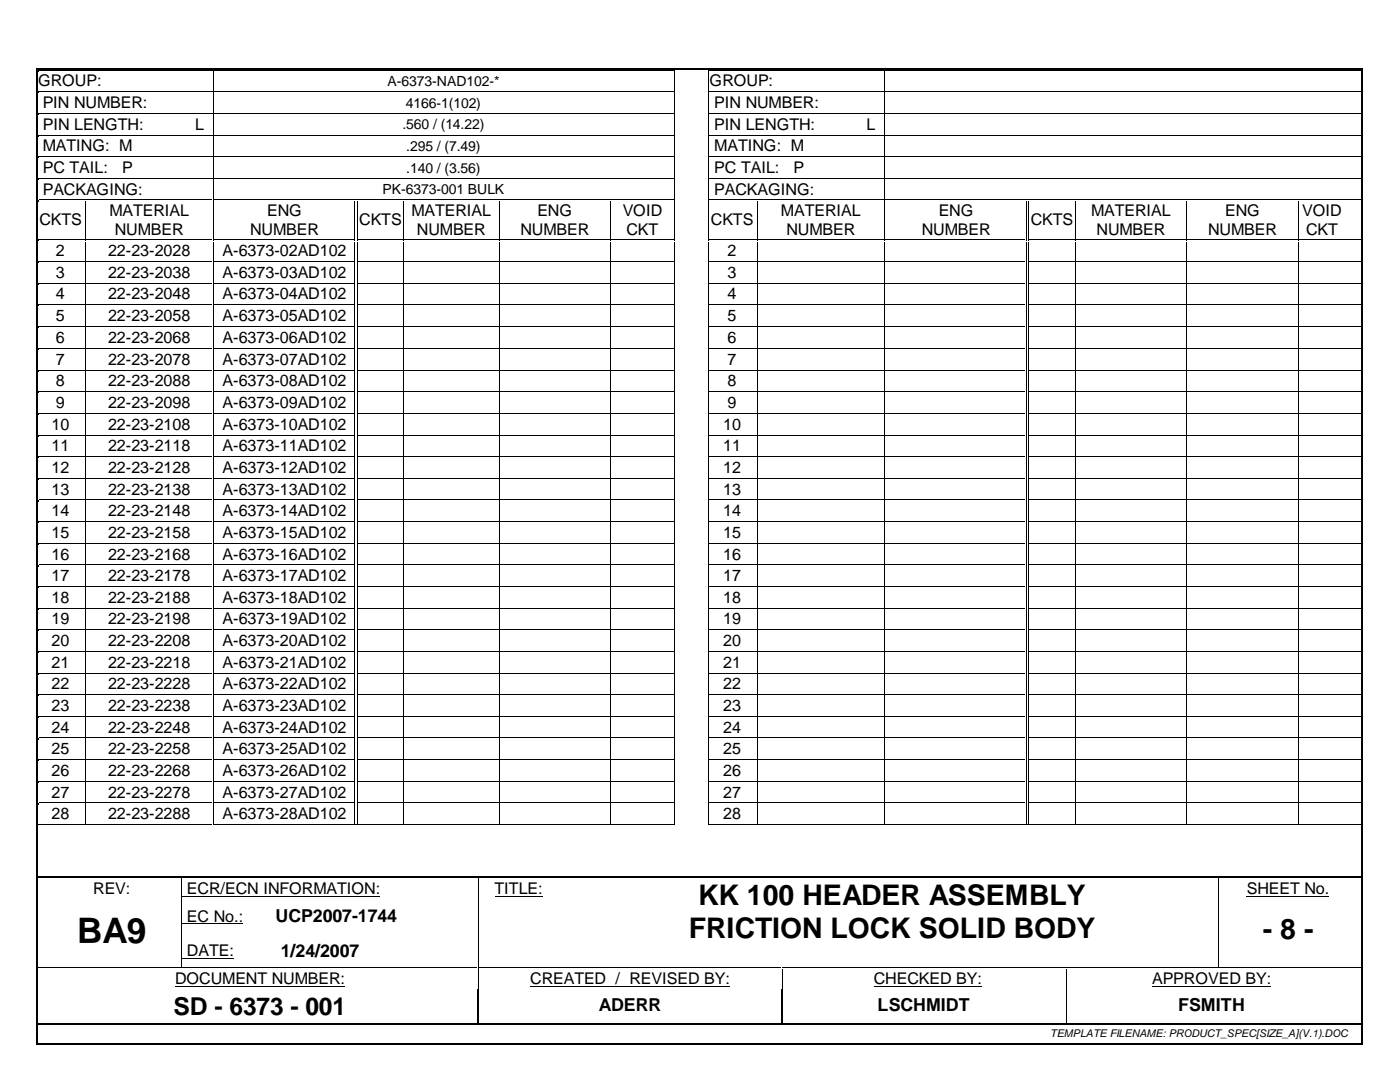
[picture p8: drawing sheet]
<svg xmlns="http://www.w3.org/2000/svg" width="279mm" height="216mm" viewBox="0 0 279 216" stroke-linecap="round" stroke-linejoin="round" font-family="sans-serif">
<defs><g id="words">
<text font-size="7" x="15.4" y="188.2">BA9</text>
<g font-size="5.7">
<text x="139.3" y="180.6">KK 100 HEADER ASSEMBLY</text>
<text x="137.5" y="187.1">FRICTION LOCK SOLID BODY</text>
<text x="252" y="187.3">- 8 -</text>
</g>
<text font-size="4.9" x="34.6" y="202.6">SD - 6373 - 001</text>
<g font-size="3.6">
<text x="55" y="184">UCP2007-1744</text>
<text x="56" y="190.9">1/24/2007</text>
<text x="119.5" y="201.8">ADERR</text>
<text x="175.2" y="201.8">LSCHMIDT</text>
<text x="235.1" y="201.8">FSMITH</text>
</g>
<g font-size="3.2">
<text x="7.6" y="17.3">GROUP:</text>
<text x="141.6" y="17.3">GROUP:</text>
<text x="8.5" y="21.6">PIN NUMBER:</text>
<text x="142.6" y="21.6">PIN NUMBER:</text>
<text x="8.5" y="25.9">PIN LENGTH:</text>
<text x="38.9" y="25.9">L</text>
<text x="142.6" y="25.9">PIN LENGTH:</text>
<text x="173" y="25.9">L</text>
<text x="8.5" y="30.2">MATING: M</text>
<text x="8.5" y="34.5">PC TAIL:</text>
<text x="24.4" y="34.5">P</text>
<text x="142.6" y="30.2">MATING: M</text>
<text x="142.6" y="34.5">PC TAIL:</text>
<text x="158.4" y="34.5">P</text>
<text x="8.5" y="38.8">PACKAGING:</text>
<text x="142.6" y="38.8">PACKAGING:</text>
<text x="7.9" y="44.9">CKTS</text>
<text x="21.8" y="43.2">MATERIAL</text>
<text x="22.9" y="46.8">NUMBER</text>
<text x="49.9" y="46.8">NUMBER</text>
<text x="53.3" y="43.2">ENG</text>
<text x="71.7" y="44.9">CKTS</text>
<text x="82.1" y="43.2">MATERIAL</text>
<text x="83.2" y="46.8">NUMBER</text>
<text x="103.9" y="46.8">NUMBER</text>
<text x="107.3" y="43.2">ENG</text>
<text x="124.3" y="43.2">VOID</text>
<text x="125" y="46.8">CKT</text>
<text x="141.9" y="44.9">CKTS</text>
<text x="155.9" y="43.2">MATERIAL</text>
<text x="157" y="46.8">NUMBER</text>
<text x="184" y="46.8">NUMBER</text>
<text x="187.3" y="43.2">ENG</text>
<text x="205.7" y="44.9">CKTS</text>
<text x="217.7" y="43.2">MATERIAL</text>
<text x="218.8" y="46.8">NUMBER</text>
<text x="241.1" y="46.8">NUMBER</text>
<text x="244.5" y="43.2">ENG</text>
<text x="259.9" y="43.2">VOID</text>
<text x="260.7" y="46.8">CKT</text>
<text x="11.2" y="51.1">2</text>
<text x="21.6" y="51.1">22-23-2028</text>
<text x="44.4" y="51.1">A-6373-02AD102</text>
<text x="145.2" y="51.1">2</text>
<text x="11.2" y="55.4">3</text>
<text x="11.2" y="59.8">4</text>
<text x="21.6" y="55.4">22-23-2038</text>
<text x="21.6" y="59.8">22-23-2048</text>
<text x="44.4" y="55.4">A-6373-03AD102</text>
<text x="44.4" y="59.8">A-6373-04AD102</text>
<text x="145.2" y="55.4">3</text>
<text x="145.2" y="59.8">4</text>
<text x="11.2" y="64.1">5</text>
<text x="21.6" y="64.1">22-23-2058</text>
<text x="44.4" y="64.1">A-6373-05AD102</text>
<text x="145.2" y="64.1">5</text>
<text x="11.2" y="68.5">6</text>
<text x="21.6" y="68.5">22-23-2068</text>
<text x="44.4" y="68.5">A-6373-06AD102</text>
<text x="145.2" y="68.5">6</text>
<text x="11.2" y="72.8">7</text>
<text x="11.2" y="77.1">8</text>
<text x="21.6" y="72.8">22-23-2078</text>
<text x="21.6" y="77.1">22-23-2088</text>
<text x="44.4" y="72.8">A-6373-07AD102</text>
<text x="44.4" y="77.1">A-6373-08AD102</text>
<text x="145.2" y="72.8">7</text>
<text x="145.2" y="77.1">8</text>
<text x="11.2" y="81.4">9</text>
<text x="21.6" y="81.4">22-23-2098</text>
<text x="44.4" y="81.4">A-6373-09AD102</text>
<text x="145.2" y="81.4">9</text>
<text x="10.3" y="85.7">10</text>
<text x="21.6" y="85.7">22-23-2108</text>
<text x="44.4" y="85.7">A-6373-10AD102</text>
<text x="144.3" y="85.7">10</text>
<text x="10.3" y="90.1">11</text>
<text x="10.3" y="94.4">12</text>
<text x="21.6" y="90.1">22-23-2118</text>
<text x="21.6" y="94.4">22-23-2128</text>
<text x="44.4" y="90.1">A-6373-11AD102</text>
<text x="44.4" y="94.4">A-6373-12AD102</text>
<text x="144.3" y="90.1">11</text>
<text x="144.3" y="94.4">12</text>
<text x="10.3" y="98.7">13</text>
<text x="21.6" y="98.7">22-23-2138</text>
<text x="44.4" y="98.7">A-6373-13AD102</text>
<text x="144.3" y="98.7">13</text>
<text x="10.3" y="103">14</text>
<text x="10.3" y="107.3">15</text>
<text x="21.6" y="103">22-23-2148</text>
<text x="21.6" y="107.3">22-23-2158</text>
<text x="44.4" y="103">A-6373-14AD102</text>
<text x="44.4" y="107.3">A-6373-15AD102</text>
<text x="144.3" y="103">14</text>
<text x="144.3" y="107.3">15</text>
<text x="10.3" y="111.7">16</text>
<text x="21.6" y="111.7">22-23-2168</text>
<text x="44.4" y="111.7">A-6373-16AD102</text>
<text x="144.3" y="111.7">16</text>
<text x="10.3" y="116">17</text>
<text x="21.6" y="116">22-23-2178</text>
<text x="44.4" y="116">A-6373-17AD102</text>
<text x="144.3" y="116">17</text>
<text x="10.3" y="120.3">18</text>
<text x="10.3" y="124.6">19</text>
<text x="21.6" y="120.3">22-23-2188</text>
<text x="21.6" y="124.6">22-23-2198</text>
<text x="44.4" y="120.3">A-6373-18AD102</text>
<text x="44.4" y="124.6">A-6373-19AD102</text>
<text x="144.3" y="120.3">18</text>
<text x="144.3" y="124.6">19</text>
<text x="10.3" y="128.9">20</text>
<text x="21.6" y="128.9">22-23-2208</text>
<text x="44.4" y="128.9">A-6373-20AD102</text>
<text x="144.3" y="128.9">20</text>
<text x="10.3" y="133.2">21</text>
<text x="10.3" y="137.6">22</text>
<text x="21.6" y="133.2">22-23-2218</text>
<text x="21.6" y="137.6">22-23-2228</text>
<text x="44.4" y="133.2">A-6373-21AD102</text>
<text x="44.4" y="137.6">A-6373-22AD102</text>
<text x="144.3" y="133.2">21</text>
<text x="144.3" y="137.6">22</text>
<text x="10.3" y="141.9">23</text>
<text x="21.6" y="141.9">22-23-2238</text>
<text x="44.4" y="141.9">A-6373-23AD102</text>
<text x="144.3" y="141.9">23</text>
<text x="10.3" y="146.2">24</text>
<text x="21.6" y="146.2">22-23-2248</text>
<text x="44.4" y="146.2">A-6373-24AD102</text>
<text x="144.3" y="146.2">24</text>
<text x="10.3" y="150.5">25</text>
<text x="10.3" y="154.8">26</text>
<text x="21.6" y="150.5">22-23-2258</text>
<text x="21.6" y="154.8">22-23-2268</text>
<text x="44.4" y="150.5">A-6373-25AD102</text>
<text x="44.4" y="154.8">A-6373-26AD102</text>
<text x="144.3" y="150.5">25</text>
<text x="144.3" y="154.8">26</text>
<text x="10.3" y="159.2">27</text>
<text x="21.6" y="159.2">22-23-2278</text>
<text x="44.4" y="159.2">A-6373-27AD102</text>
<text x="144.3" y="159.2">27</text>
<text x="10.3" y="163.5">28</text>
<text x="21.6" y="163.5">22-23-2288</text>
<text x="44.4" y="163.5">A-6373-28AD102</text>
<text x="144.3" y="163.5">28</text>
<text x="18.6" y="178.4">REV:</text>
<text x="37.3" y="178.4">ECR/ECN INFORMATION:</text>
<text x="98.7" y="178.4">TITLE:</text>
<text x="248.8" y="178.4">SHEET No.</text>
<text x="37.3" y="183.9">EC No.:</text>
<text x="37.3" y="190.8">DATE:</text>
<text x="34.9" y="196.4">DOCUMENT NUMBER:</text>
<text x="105.8" y="196.4">CREATED / REVISED BY:</text>
<text x="174.4" y="196.4">CHECKED BY:</text>
<text x="229.9" y="196.4">APPROVED BY:</text>
</g>
<g font-size="2.8">
<text x="77.4" y="17.2">A-6373-NAD102-*</text>
<text x="81" y="21.5">4166-1(102)</text>
<text x="80.3" y="25.8">.560 / (14.22)</text>
<text x="81.1" y="30.1">.295 / (7.49)</text>
<text x="81.1" y="34.4">.140 / (3.56)</text>
<text x="76.3" y="38.8">PK-6373-001 BULK</text>
</g>
<text font-size="2.1" x="209.6" y="206.9">TEMPLATE FILENAME: PRODUCT_SPEC[SIZE_A](V.1).DOC</text>
</g></defs>
<g fill="none" stroke="#000" stroke-width=".2">
<path d="M7.8 14h34.6M7.8 18.3h34.6M42.5 13.9v4.3M42.5 18.7v3.8M42.7 14h91.7M42.7 18.3h91.7M134.6 13.9v4.3M134.6 18.7v3.8M141.3 13.9v4.3M141.3 18.7v3.8M141.5 14h34.9M141.5 18.3h34.9"/>
<path d="M176.6 13.9v4.3M176.6 18.7v3.8M176.7 14h91.9M176.7 18.3h95M268.9 14h3.1M7.8 22.6h34.6M7.8 26.9h34.6M7.8 31.3h34.6M7.8 35.6h34.6M7.8 39.9h9.2M17.3 39.9h25.1M42.5 23v3.8"/>
<path d="M42.5 27.3v3.8M42.5 31.6v3.9M42.5 36v3.8M42.7 22.6h91.7M42.7 26.9h91.7M42.7 31.3h91.7M42.7 35.6h91.7M42.7 39.9h27.9M70.8 39.9h9.7M80.8 39.9h18.7M99.8 39.9h21.9M122 39.9h12.4"/>
<path d="M134.6 23v3.8M134.6 27.3v3.8M134.6 31.6v3.9M134.6 36v3.8M141.3 23v3.8M141.3 27.3v3.8M141.3 31.6v3.9M141.3 36v3.8M141.5 22.6h34.9M141.5 26.9h34.9M141.5 31.3h34.9M141.5 35.6h34.9"/>
<path d="M141.5 39.9h9.5M151.3 39.9h25.1M176.6 23v3.8M176.6 27.3v3.8M176.6 31.6v3.9M176.6 36v3.8M176.7 22.6h95M176.7 26.9h95M176.7 31.3h95M176.7 35.6h95M176.7 39.9h27.9M204.9 39.9h9.6"/>
<path d="M214.8 39.9h21.9M237 39.9h22M259.2 39.9h12.5M7.8 47.9h9.2M7.8 52.2h9.2M7.8 56.5h9.2M17.1 40.3v7.4M17.1 48.2v3.9M17.1 52.6v3.9M17.1 56.9v3.9M17.3 47.9h25.1M17.3 52.2h25.1"/>
<path d="M17.3 56.5h25.1M42.5 40.3v7.4M42.5 48.2v3.9M42.5 52.6v3.9M42.5 56.9v3.9M42.7 47.9h27.9M42.7 52.2h27.9M42.7 56.5h27.9M70.8 40.3v7.4M70.8 48.2v3.9M70.8 52.6v3.9M70.8 56.9v3.9"/>
<path d="M71.3 40.3v7.4M71.3 48.2v3.9M71.3 52.6v3.9M71.3 56.9v3.9M71.4 47.9h9.1M71.4 52.2h9.1M71.4 56.5h9.1M80.6 40.3v7.4M80.6 48.2v3.9M80.6 52.6v3.9M80.6 56.9v3.9M80.8 47.9h18.7"/>
<path d="M80.8 52.2h18.7M80.8 56.5h18.7M99.7 40.3v7.4M99.7 48.2v3.9M99.7 52.6v3.9M99.7 56.9v3.9M99.8 47.9h21.9M99.8 52.2h21.9M99.8 56.5h21.9M121.9 40.3v7.4M121.9 48.2v3.9M121.9 52.6v3.9"/>
<path d="M121.9 56.9v3.9M122 47.9h12.4M122 52.2h12.4M122 56.5h12.4M134.6 40.3v7.4M134.6 48.2v3.9M134.6 52.6v3.9M134.6 56.9v3.9M141.3 40.3v7.4M141.3 48.2v3.9M141.3 52.6v3.9M141.3 56.9v3.9"/>
<path d="M141.5 47.9h9.5M141.5 52.2h9.5M141.5 56.5h9.5M151.2 40.3v7.4M151.2 48.2v3.9M151.2 52.6v3.9M151.2 56.9v3.9M151.3 47.9h25.1M151.3 52.2h25.1M151.3 56.5h25.1M176.6 40.3v7.4M176.6 48.2v3.9"/>
<path d="M176.6 52.6v3.9M176.6 56.9v3.9M176.7 47.9h27.9M176.7 52.2h27.9M176.7 56.5h27.9M204.8 40.3v7.4M204.8 48.2v3.9M204.8 52.6v3.9M204.8 56.9v3.9M205.3 40.3v7.4M205.3 48.2v3.9M205.3 52.6v3.9"/>
<path d="M205.3 56.9v3.9M205.5 47.9h9M205.5 52.2h9M205.5 56.5h9M214.7 40.3v7.4M214.7 48.2v3.9M214.7 52.6v3.9M214.7 56.9v3.9M214.8 47.9h21.9M214.8 52.2h21.9M214.8 56.5h21.9M236.8 40.3v7.4"/>
<path d="M236.8 48.2v3.9M236.8 52.6v3.9M236.8 56.9v3.9M237 47.9h22M237 52.2h22M237 56.5h22M259.1 40.3v7.4M259.1 48.2v3.9M259.1 52.6v3.9M259.1 56.9v3.9M259.2 47.9h12.5M259.2 52.2h12.5"/>
<path d="M259.2 56.5h12.5M7.8 60.8h9.2M7.8 65.2h9.2M7.8 69.5h9.2M7.8 73.9h9.2M7.8 78.2h9.2M17.1 61.2v3.9M17.1 65.6v3.8M17.1 69.9v3.8M17.1 74.2v3.8M17.1 78.5v3.9M17.3 60.8h25.1"/>
<path d="M17.3 65.2h25.1M17.3 69.5h25.1M17.3 73.9h25.1M17.3 78.2h25.1M42.5 61.2v3.9M42.5 65.6v3.8M42.5 69.9v3.8M42.5 74.2v3.8M42.5 78.5v3.9M42.7 60.8h27.9M42.7 65.2h27.9M42.7 69.5h27.9"/>
<path d="M42.7 73.9h27.9M42.7 78.2h27.9M70.8 61.2v3.9M70.8 65.6v3.8M70.8 69.9v3.8M70.8 74.2v3.8M70.8 78.5v3.9M71.3 61.2v3.9M71.3 65.6v3.8M71.3 69.9v3.8M71.3 74.2v3.8M71.3 78.5v3.9"/>
<path d="M71.4 60.8h9.1M71.4 65.2h9.1M71.4 69.5h9.1M71.4 73.9h9.1M71.4 78.2h9.1M80.6 61.2v3.9M80.6 65.6v3.8M80.6 69.9v3.8M80.6 74.2v3.8M80.6 78.5v3.9M80.8 60.8h18.7M80.8 65.2h18.7"/>
<path d="M80.8 69.5h18.7M80.8 73.9h18.7M80.8 78.2h18.7M99.7 61.2v3.9M99.7 65.6v3.8M99.7 69.9v3.8M99.7 74.2v3.8M99.7 78.5v3.9M99.8 60.8h21.9M99.8 65.2h21.9M99.8 69.5h21.9M99.8 73.9h21.9"/>
<path d="M99.8 78.2h21.9M121.9 61.2v3.9M121.9 65.6v3.8M121.9 69.9v3.8M121.9 74.2v3.8M121.9 78.5v3.9M122 60.8h12.4M122 65.2h12.4M122 69.5h12.4M122 73.9h12.4M122 78.2h12.4M134.6 61.2v3.9"/>
<path d="M134.6 65.6v3.8M134.6 69.9v3.8M134.6 74.2v3.8M134.6 78.5v3.9M141.3 61.2v3.9M141.3 65.6v3.8M141.3 69.9v3.8M141.3 74.2v3.8M141.3 78.5v3.9M141.5 60.8h9.5M141.5 65.2h9.5M141.5 69.5h9.5"/>
<path d="M141.5 73.9h9.5M141.5 78.2h9.5M151.2 61.2v3.9M151.2 65.6v3.8M151.2 69.9v3.8M151.2 74.2v3.8M151.2 78.5v3.9M151.3 60.8h25.1M151.3 65.2h25.1M151.3 69.5h25.1M151.3 73.9h25.1M151.3 78.2h25.1"/>
<path d="M176.6 61.2v3.9M176.6 65.6v3.8M176.6 69.9v3.8M176.6 74.2v3.8M176.6 78.5v3.9M176.7 60.8h27.9M176.7 65.2h27.9M176.7 69.5h27.9M176.7 73.9h27.9M176.7 78.2h27.9M204.8 61.2v3.9M204.8 65.6v3.8"/>
<path d="M204.8 69.9v3.8M204.8 74.2v3.8M204.8 78.5v3.9M205.3 61.2v3.9M205.3 65.6v3.8M205.3 69.9v3.8M205.3 74.2v3.8M205.3 78.5v3.9M205.5 60.8h9M205.5 65.2h9M205.5 69.5h9M205.5 73.9h9"/>
<path d="M205.5 78.2h9M214.7 61.2v3.9M214.7 65.6v3.8M214.7 69.9v3.8M214.7 74.2v3.8M214.7 78.5v3.9M214.8 60.8h21.9M214.8 65.2h21.9M214.8 69.5h21.9M214.8 73.9h21.9M214.8 78.2h21.9M236.8 61.2v3.9"/>
<path d="M236.8 65.6v3.8M236.8 69.9v3.8M236.8 74.2v3.8M236.8 78.5v3.9M237 60.8h22M237 65.2h22M237 69.5h22M237 73.9h22M237 78.2h22M259.1 61.2v3.9M259.1 65.6v3.8M259.1 69.9v3.8"/>
<path d="M259.1 74.2v3.8M259.1 78.5v3.9M259.2 60.8h12.5M259.2 65.2h12.5M259.2 69.5h12.5M259.2 73.9h12.5M259.2 78.2h12.5M7.8 82.5h9.2M7.8 86.8h9.2M7.8 91.1h9.2M7.8 95.4h9.2M7.8 99.8h9.2"/>
<path d="M17.1 82.9v3.8M17.1 87.2v3.8M17.1 91.5v3.8M17.1 95.8v3.8M17.3 82.5h25.1M17.3 86.8h25.1M17.3 91.1h25.1M17.3 95.4h25.1M17.3 99.8h25.1M42.5 82.9v3.8M42.5 87.2v3.8M42.5 91.5v3.8"/>
<path d="M42.5 95.8v3.8M42.7 82.5h27.9M42.7 86.8h27.9M42.7 91.1h27.9M42.7 95.4h27.9M42.7 99.8h27.9M70.8 82.9v3.8M70.8 87.2v3.8M70.8 91.5v3.8M70.8 95.8v3.8M71.3 82.9v3.8M71.3 87.2v3.8"/>
<path d="M71.3 91.5v3.8M71.3 95.8v3.8M71.4 82.5h9.1M71.4 86.8h9.1M71.4 91.1h9.1M71.4 95.4h9.1M71.4 99.8h9.1M80.6 82.9v3.8M80.6 87.2v3.8M80.6 91.5v3.8M80.6 95.8v3.8M80.8 82.5h18.7"/>
<path d="M80.8 86.8h18.7M80.8 91.1h18.7M80.8 95.4h18.7M80.8 99.8h18.7M99.7 82.9v3.8M99.7 87.2v3.8M99.7 91.5v3.8M99.7 95.8v3.8M99.8 82.5h21.9M99.8 86.8h21.9M99.8 91.1h21.9M99.8 95.4h21.9"/>
<path d="M99.8 99.8h21.9M121.9 82.9v3.8M121.9 87.2v3.8M121.9 91.5v3.8M121.9 95.8v3.8M122 82.5h12.4M122 86.8h12.4M122 91.1h12.4M122 95.4h12.4M122 99.8h12.4M134.6 82.9v3.8M134.6 87.2v3.8"/>
<path d="M134.6 91.5v3.8M134.6 95.8v3.8M141.3 82.9v3.8M141.3 87.2v3.8M141.3 91.5v3.8M141.3 95.8v3.8M141.5 82.5h9.5M141.5 86.8h9.5M141.5 91.1h9.5M141.5 95.4h9.5M141.5 99.8h9.5M151.2 82.9v3.8"/>
<path d="M151.2 87.2v3.8M151.2 91.5v3.8M151.2 95.8v3.8M151.3 82.5h25.1M151.3 86.8h25.1M151.3 91.1h25.1M151.3 95.4h25.1M151.3 99.8h25.1M176.6 82.9v3.8M176.6 87.2v3.8M176.6 91.5v3.8M176.6 95.8v3.8"/>
<path d="M176.7 82.5h27.9M176.7 86.8h27.9M176.7 91.1h27.9M176.7 95.4h27.9M176.7 99.8h27.9M204.8 82.9v3.8M204.8 87.2v3.8M204.8 91.5v3.8M204.8 95.8v3.8M205.3 82.9v3.8M205.3 87.2v3.8M205.3 91.5v3.8"/>
<path d="M205.3 95.8v3.8M205.5 82.5h9M205.5 86.8h9M205.5 91.1h9M205.5 95.4h9M205.5 99.8h9M214.7 82.9v3.8M214.7 87.2v3.8M214.7 91.5v3.8M214.7 95.8v3.8M214.8 82.5h21.9M214.8 86.8h21.9"/>
<path d="M214.8 91.1h21.9M214.8 95.4h21.9M214.8 99.8h21.9M236.8 82.9v3.8M236.8 87.2v3.8M236.8 91.5v3.8M236.8 95.8v3.8M237 82.5h22M237 86.8h22M237 91.1h22M237 95.4h22M237 99.8h22"/>
<path d="M259.1 82.9v3.8M259.1 87.2v3.8M259.1 91.5v3.8M259.1 95.8v3.8M259.2 82.5h12.5M259.2 86.8h12.5M259.2 91.1h12.5M259.2 95.4h12.5M259.2 99.8h12.5M7.8 104.1h9.2M7.8 108.4h9.2M7.8 112.7h9.2"/>
<path d="M7.8 117h9.2M17.1 100.1v3.8M17.1 104.5v3.8M17.1 108.8v3.8M17.1 113.1v3.8M17.1 117.4v3.8M17.3 104.1h25.1M17.3 108.4h25.1M17.3 112.7h25.1M17.3 117h25.1M42.5 100.1v3.8M42.5 104.5v3.8"/>
<path d="M42.5 108.8v3.8M42.5 113.1v3.8M42.5 117.4v3.8M42.7 104.1h27.9M42.7 108.4h27.9M42.7 112.7h27.9M42.7 117h27.9M70.8 100.1v3.8M70.8 104.5v3.8M70.8 108.8v3.8M70.8 113.1v3.8M70.8 117.4v3.8"/>
<path d="M71.3 100.1v3.8M71.3 104.5v3.8M71.3 108.8v3.8M71.3 113.1v3.8M71.3 117.4v3.8M71.4 104.1h9.1M71.4 108.4h9.1M71.4 112.7h9.1M71.4 117h9.1M80.6 100.1v3.8M80.6 104.5v3.8M80.6 108.8v3.8"/>
<path d="M80.6 113.1v3.8M80.6 117.4v3.8M80.8 104.1h18.7M80.8 108.4h18.7M80.8 112.7h18.7M80.8 117h18.7M99.7 100.1v3.8M99.7 104.5v3.8M99.7 108.8v3.8M99.7 113.1v3.8M99.7 117.4v3.8M99.8 104.1h21.9"/>
<path d="M99.8 108.4h21.9M99.8 112.7h21.9M99.8 117h21.9M121.9 100.1v3.8M121.9 104.5v3.8M121.9 108.8v3.8M121.9 113.1v3.8M121.9 117.4v3.8M122 104.1h12.4M122 108.4h12.4M122 112.7h12.4M122 117h12.4"/>
<path d="M134.6 100.1v3.8M134.6 104.5v3.8M134.6 108.8v3.8M134.6 113.1v3.8M134.6 117.4v3.8M141.3 100.1v3.8M141.3 104.5v3.8M141.3 108.8v3.8M141.3 113.1v3.8M141.3 117.4v3.8M141.5 104.1h9.5M141.5 108.4h9.5"/>
<path d="M141.5 112.7h9.5M141.5 117h9.5M151.2 100.1v3.8M151.2 104.5v3.8M151.2 108.8v3.8M151.2 113.1v3.8M151.2 117.4v3.8M151.3 104.1h25.1M151.3 108.4h25.1M151.3 112.7h25.1M151.3 117h25.1M176.6 100.1v3.8"/>
<path d="M176.6 104.5v3.8M176.6 108.8v3.8M176.6 113.1v3.8M176.6 117.4v3.8M176.7 104.1h27.9M176.7 108.4h27.9M176.7 112.7h27.9M176.7 117h27.9M204.8 100.1v3.8M204.8 104.5v3.8M204.8 108.8v3.8M204.8 113.1v3.8"/>
<path d="M204.8 117.4v3.8M205.3 100.1v3.8M205.3 104.5v3.8M205.3 108.8v3.8M205.3 113.1v3.8M205.3 117.4v3.8M205.5 104.1h9M205.5 108.4h9M205.5 112.7h9M205.5 117h9M214.7 100.1v3.8M214.7 104.5v3.8"/>
<path d="M214.7 108.8v3.8M214.7 113.1v3.8M214.7 117.4v3.8M214.8 104.1h21.9M214.8 108.4h21.9M214.8 112.7h21.9M214.8 117h21.9M236.8 100.1v3.8M236.8 104.5v3.8M236.8 108.8v3.8M236.8 113.1v3.8M236.8 117.4v3.8"/>
<path d="M237 104.1h22M237 108.4h22M237 112.7h22M237 117h22M259.1 100.1v3.8M259.1 104.5v3.8M259.1 108.8v3.8M259.1 113.1v3.8M259.1 117.4v3.8M259.2 104.1h12.5M259.2 108.4h12.5M259.2 112.7h12.5"/>
<path d="M259.2 117h12.5M7.8 121.3h9.2M7.8 125.7h9.2M7.8 130h9.2M7.8 134.3h9.2M7.8 138.6h9.2M17.1 121.7v3.8M17.1 126v3.9M17.1 130.4v3.8M17.1 134.7v3.8M17.1 139v3.8M17.3 121.3h25.1"/>
<path d="M17.3 125.7h25.1M17.3 130h25.1M17.3 134.3h25.1M17.3 138.6h25.1M42.5 121.7v3.8M42.5 126v3.9M42.5 130.4v3.8M42.5 134.7v3.8M42.5 139v3.8M42.7 121.3h27.9M42.7 125.7h27.9M42.7 130h27.9"/>
<path d="M42.7 134.3h27.9M42.7 138.6h27.9M70.8 121.7v3.8M70.8 126v3.9M70.8 130.4v3.8M70.8 134.7v3.8M70.8 139v3.8M71.3 121.7v3.8M71.3 126v3.9M71.3 130.4v3.8M71.3 134.7v3.8M71.3 139v3.8"/>
<path d="M71.4 121.3h9.1M71.4 125.7h9.1M71.4 130h9.1M71.4 134.3h9.1M71.4 138.6h9.1M80.6 121.7v3.8M80.6 126v3.9M80.6 130.4v3.8M80.6 134.7v3.8M80.6 139v3.8M80.8 121.3h18.7M80.8 125.7h18.7"/>
<path d="M80.8 130h18.7M80.8 134.3h18.7M80.8 138.6h18.7M99.7 121.7v3.8M99.7 126v3.9M99.7 130.4v3.8M99.7 134.7v3.8M99.7 139v3.8M99.8 121.3h21.9M99.8 125.7h21.9M99.8 130h21.9M99.8 134.3h21.9"/>
<path d="M99.8 138.6h21.9M121.9 121.7v3.8M121.9 126v3.9M121.9 130.4v3.8M121.9 134.7v3.8M121.9 139v3.8M122 121.3h12.4M122 125.7h12.4M122 130h12.4M122 134.3h12.4M122 138.6h12.4M134.6 121.7v3.8"/>
<path d="M134.6 126v3.9M134.6 130.4v3.8M134.6 134.7v3.8M134.6 139v3.8M141.3 121.7v3.8M141.3 126v3.9M141.3 130.4v3.8M141.3 134.7v3.8M141.3 139v3.8M141.5 121.3h9.5M141.5 125.7h9.5M141.5 130h9.5"/>
<path d="M141.5 134.3h9.5M141.5 138.6h9.5M151.2 121.7v3.8M151.2 126v3.9M151.2 130.4v3.8M151.2 134.7v3.8M151.2 139v3.8M151.3 121.3h25.1M151.3 125.7h25.1M151.3 130h25.1M151.3 134.3h25.1M151.3 138.6h25.1"/>
<path d="M176.6 121.7v3.8M176.6 126v3.9M176.6 130.4v3.8M176.6 134.7v3.8M176.6 139v3.8M176.7 121.3h27.9M176.7 125.7h27.9M176.7 130h27.9M176.7 134.3h27.9M176.7 138.6h27.9M204.8 121.7v3.8M204.8 126v3.9"/>
<path d="M204.8 130.4v3.8M204.8 134.7v3.8M204.8 139v3.8M205.3 121.7v3.8M205.3 126v3.9M205.3 130.4v3.8M205.3 134.7v3.8M205.3 139v3.8M205.5 121.3h9M205.5 125.7h9M205.5 130h9M205.5 134.3h9"/>
<path d="M205.5 138.6h9M214.7 121.7v3.8M214.7 126v3.9M214.7 130.4v3.8M214.7 134.7v3.8M214.7 139v3.8M214.8 121.3h21.9M214.8 125.7h21.9M214.8 130h21.9M214.8 134.3h21.9M214.8 138.6h21.9M236.8 121.7v3.8"/>
<path d="M236.8 126v3.9M236.8 130.4v3.8M236.8 134.7v3.8M236.8 139v3.8M237 121.3h22M237 125.7h22M237 130h22M237 134.3h22M237 138.6h22M259.1 121.7v3.8M259.1 126v3.9M259.1 130.4v3.8"/>
<path d="M259.1 134.7v3.8M259.1 139v3.8M259.2 121.3h12.5M259.2 125.7h12.5M259.2 130h12.5M259.2 134.3h12.5M259.2 138.6h12.5M7.8 142.9h9.2M7.8 147.3h9.2M7.8 151.6h9.2M7.8 155.9h9.2M17.1 143.3v3.8"/>
<path d="M17.1 147.6v3.8M17.1 152v3.8M17.1 156.3v3.8M17.3 142.9h25.1M17.3 147.3h25.1M17.3 151.6h25.1M17.3 155.9h25.1M42.5 143.3v3.8M42.5 147.6v3.8M42.5 152v3.8M42.5 156.3v3.8M42.7 142.9h27.9"/>
<path d="M42.7 147.3h27.9M42.7 151.6h27.9M42.7 155.9h27.9M70.8 143.3v3.8M70.8 147.6v3.8M70.8 152v3.8M70.8 156.3v3.8M71.3 143.3v3.8M71.3 147.6v3.8M71.3 152v3.8M71.3 156.3v3.8M71.4 142.9h9.1"/>
<path d="M71.4 147.3h9.1M71.4 151.6h9.1M71.4 155.9h9.1M80.6 143.3v3.8M80.6 147.6v3.8M80.6 152v3.8M80.6 156.3v3.8M80.8 142.9h18.7M80.8 147.3h18.7M80.8 151.6h18.7M80.8 155.9h18.7M99.7 143.3v3.8"/>
<path d="M99.7 147.6v3.8M99.7 152v3.8M99.7 156.3v3.8M99.8 142.9h21.9M99.8 147.3h21.9M99.8 151.6h21.9M99.8 155.9h21.9M121.9 143.3v3.8M121.9 147.6v3.8M121.9 152v3.8M121.9 156.3v3.8M122 142.9h12.4"/>
<path d="M122 147.3h12.4M122 151.6h12.4M122 155.9h12.4M134.6 143.3v3.8M134.6 147.6v3.8M134.6 152v3.8M134.6 156.3v3.8M141.3 143.3v3.8M141.3 147.6v3.8M141.3 152v3.8M141.3 156.3v3.8M141.5 142.9h9.5"/>
<path d="M141.5 147.3h9.5M141.5 151.6h9.5M141.5 155.9h9.5M151.2 143.3v3.8M151.2 147.6v3.8M151.2 152v3.8M151.2 156.3v3.8M151.3 142.9h25.1M151.3 147.3h25.1M151.3 151.6h25.1M151.3 155.9h25.1M176.6 143.3v3.8"/>
<path d="M176.6 147.6v3.8M176.6 152v3.8M176.6 156.3v3.8M176.7 142.9h27.9M176.7 147.3h27.9M176.7 151.6h27.9M176.7 155.9h27.9M204.8 143.3v3.8M204.8 147.6v3.8M204.8 152v3.8M204.8 156.3v3.8M205.3 143.3v3.8"/>
<path d="M205.3 147.6v3.8M205.3 152v3.8M205.3 156.3v3.8M205.5 142.9h9M205.5 147.3h9M205.5 151.6h9M205.5 155.9h9M214.7 143.3v3.8M214.7 147.6v3.8M214.7 152v3.8M214.7 156.3v3.8M214.8 142.9h21.9"/>
<path d="M214.8 147.3h21.9M214.8 151.6h21.9M214.8 155.9h21.9M236.8 143.3v3.8M236.8 147.6v3.8M236.8 152v3.8M236.8 156.3v3.8M237 142.9h22M237 147.3h22M237 151.6h22M237 155.9h22M259.1 143.3v3.8"/>
<path d="M259.1 147.6v3.8M259.1 152v3.8M259.1 156.3v3.8M259.2 142.9h12.5M259.2 147.3h12.5M259.2 151.6h12.5M259.2 155.9h12.5M7.8 160.2h9.2M7.8 164.5h9.2M17.1 160.6v3.8M17.3 160.2h25.1M17.3 164.5h25.1"/>
<path d="M36.2 175.5v3.6M36.4 178.8h39.4M42.5 160.6v3.8M42.7 160.2h27.9M42.7 164.5h27.9M70.8 160.6v3.8M70.8 164.5h9.7M71.3 160.6v3.8M71.4 160.2h9.1M80.6 160.6v3.8M80.8 160.2h18.7M80.8 164.5h18.7"/>
<path d="M95.4 175.5v3.6M98.7 178.8h9.6M99.7 160.6v3.8M99.8 160.2h21.9M99.8 164.5h21.9M121.9 160.6v3.8M122 160.2h12.4M122 164.5h12.4M134.6 160.6v3.8M141.3 160.6v3.8M141.5 160.2h9.5M141.5 164.5h9.5"/>
<path d="M151.2 160.6v3.8M151.3 160.2h25.1M151.3 164.5h25.1M176.6 160.6v3.8M176.7 160.2h27.9M176.7 164.5h27.9M204.8 160.6v3.8M204.9 164.5h9.6M205.3 160.6v3.8M205.5 160.2h9M214.7 160.6v3.8M214.8 160.2h21.9"/>
<path d="M214.8 164.5h21.9M236.8 160.6v3.8M237 160.2h22M237 164.5h22M243.2 175.5v3.6M248.8 178.8h16.4M259.1 160.6v3.8M259.2 160.2h12.5M259.2 164.5h12.5M7.6 193.1h28.4M34.9 196.8h33.9M36.2 180.1v6"/>
<path d="M36.2 187.1v5.8M36.4 184.3h12.1M36.4 191.2h10.2M36.4 193.1h17.1M53.8 193.1h41.4M95.4 180.1v6M95.4 187.1v5.8M95.4 193.5v3.8M95.6 193.1h16.9M105.8 196.8h39.8M112.8 193.1h43.1M156.1 193.5v3.8"/>
<path d="M156.3 193.1h56.4M174.4 196.8h21.5M212.8 193.5v3.8M212.8 198.1v6M213 193.1h30.1M229.9 196.8h23.7M243.2 180.1v6M243.2 187.1v5.8M243.4 193.1h28.3"/>
</g>
<g fill="none" stroke="#000" stroke-width=".25">
<path d="M7.4 13.9v194.3M7.6 13.7h264.1M271.9 13.9v194.3M7.6 175h28.4M36.5 175h58.7M95.7 175h16.8M112.9 175h130.2M243.5 175h27.4M95.4 198.1v6M156.1 198.1v6M7.6 204.3h87.6M7.6 208.4h264.1"/>
<path d="M95.7 204.3h60.2M156.4 204.3h56.3M213.1 204.3h57.6"/>
</g>
<g fill="#000">
<path d="M7.3 13.6h.2v.3h-.2zM7.6 13.9l.1 .4zM7.6 13.9l.1 .1zM7.6 18.3l.1 .3zM42.5 14.1l.1 .2zM42.5 13.9l.1 .1zM42.5 18.3l.1 .3zM134.5 13.9l.1 .4zM134.5 13.9l.1 .1zM134.5 18.3l.1 .3zM141.3 13.9l.1 .4zM141.3 13.9l.1 .1z"/>
<path d="M141.3 18.3l.1 .3zM176.5 14.1l.1 .2zM176.5 13.9l.1 .1zM176.5 18.3l.1 .3zM268.7 13.9l.1 .1zM271.8 14.1v.2zM271.8 13.6h.2v.3h-.2zM7.6 22.6l.1 .3zM7.6 26.9l.1 .3zM7.6 31.2l.1 .4zM7.6 35.5l.1 .4zM17.1 39.9h.1z"/>
<path d="M42.5 22.6l.1 .3zM42.5 26.9l.1 .3zM42.5 31.2l.1 .4zM42.5 35.5l.1 .4zM70.7 39.9h.1zM80.6 39.9h.1zM99.6 39.9h.1zM121.8 39.9h.1zM134.5 22.6l.1 .3zM134.5 26.9l.1 .3zM134.5 31.2l.1 .4zM134.5 35.5l.1 .4z"/>
<path d="M141.3 22.6l.1 .3zM141.3 26.9l.1 .3zM141.3 31.2l.1 .4zM141.3 35.5l.1 .4zM151.1 39.9h.1zM176.5 22.6l.1 .3zM176.5 26.9l.1 .3zM176.5 31.2l.1 .4zM176.5 35.5l.1 .4zM204.7 39.9h.1zM214.6 39.9h.1zM236.8 39.9h.1z"/>
<path d="M7.6 39.9l.1 .3zM7.6 47.8l.1 .4zM7.6 52.1l.1 .4zM7.6 56.5l.1 .3zM17.1 40l.1 .2zM17.1 47.8l.1 .4zM17.1 52.1l.1 .4zM17.1 56.5l.1 .3zM42.5 39.9l.1 .3zM42.5 47.8l.1 .4zM42.5 52.1l.1 .4zM42.5 56.5l.1 .3z"/>
<path d="M70.7 40h.1v.2h-.1zM70.7 47.8h.1v.4h-.1zM70.7 52.1h.1v.4h-.1zM70.7 56.5h.1v.3h-.1zM71.2 40h.2v.2h-.2zM71.2 47.8h.2v.4h-.2zM71.2 52.1h.2v.4h-.2zM71.2 56.5h.2v.3h-.2zM80.6 40l.1 .2zM80.6 47.8l.1 .4zM80.6 52.1l.1 .4zM80.6 56.5l.1 .3z"/>
<path d="M99.6 40l.1 .2zM99.6 47.8l.1 .4zM99.6 52.1l.1 .4zM99.6 56.5l.1 .3zM121.8 40l.1 .2zM121.8 47.8l.1 .4zM121.8 52.1l.1 .4zM121.8 56.5l.1 .3zM134.5 39.9l.1 .3zM134.5 47.8l.1 .4zM134.5 52.1l.1 .4zM134.5 56.5l.1 .3z"/>
<path d="M141.3 39.9l.1 .3zM141.3 47.8l.1 .4zM141.3 52.1l.1 .4zM141.3 56.5l.1 .3zM151.1 40l.1 .2zM151.1 47.8l.1 .4zM151.1 52.1l.1 .4zM151.1 56.5l.1 .3zM176.5 39.9l.1 .3zM176.5 47.8l.1 .4zM176.5 52.1l.1 .4zM176.5 56.5l.1 .3z"/>
<path d="M204.7 40h.2v.2h-.2zM204.7 47.8h.2v.4h-.2zM204.7 52.1h.2v.4h-.2zM204.7 56.5h.2v.3h-.2zM205.2 40h.2v.2h-.2zM205.2 47.8h.2v.4h-.2zM205.2 52.1h.2v.4h-.2zM205.2 56.5h.2v.3h-.2zM214.6 40l.1 .2zM214.6 47.8l.1 .4zM214.6 52.1l.1 .4zM214.6 56.5l.1 .3z"/>
<path d="M236.8 40l.1 .2zM236.8 47.8l.1 .4zM236.8 52.1l.1 .4zM236.8 56.5l.1 .3zM259.1 40v.2zM259.1 47.8v.4zM259.1 52.1v.4zM259.1 56.5v.3zM7.6 60.8l.1 .3zM7.6 65.2l.1 .3zM7.6 69.5l.1 .3zM7.6 73.8l.1 .3z"/>
<path d="M7.6 78.1l.1 .4zM17.1 60.8l.1 .3zM17.1 65.2l.1 .3zM17.1 69.5l.1 .3zM17.1 73.8l.1 .3zM17.1 78.1l.1 .4zM42.5 60.8l.1 .3zM42.5 65.2l.1 .3zM42.5 69.5l.1 .3zM42.5 73.8l.1 .3zM42.5 78.1l.1 .4zM70.7 60.8h.1v.3h-.1z"/>
<path d="M70.7 65.2h.1v.3h-.1zM70.7 69.5h.1v.3h-.1zM70.7 73.8h.1v.3h-.1zM70.7 78.1h.1v.4h-.1zM71.2 60.8h.2v.3h-.2zM71.2 65.2h.2v.3h-.2zM71.2 69.5h.2v.3h-.2zM71.2 73.8h.2v.3h-.2zM71.2 78.1h.2v.4h-.2zM80.6 60.8l.1 .3zM80.6 65.2l.1 .3zM80.6 69.5l.1 .3z"/>
<path d="M80.6 73.8l.1 .3zM80.6 78.1l.1 .4zM99.6 60.8l.1 .3zM99.6 65.2l.1 .3zM99.6 69.5l.1 .3zM99.6 73.8l.1 .3zM99.6 78.1l.1 .4zM121.8 60.8l.1 .3zM121.8 65.2l.1 .3zM121.8 69.5l.1 .3zM121.8 73.8l.1 .3zM121.8 78.1l.1 .4z"/>
<path d="M134.5 60.8l.1 .3zM134.5 65.2l.1 .3zM134.5 69.5l.1 .3zM134.5 73.8l.1 .3zM134.5 78.1l.1 .4zM141.3 60.8l.1 .3zM141.3 65.2l.1 .3zM141.3 69.5l.1 .3zM141.3 73.8l.1 .3zM141.3 78.1l.1 .4zM151.1 60.8l.1 .3zM151.1 65.2l.1 .3z"/>
<path d="M151.1 69.5l.1 .3zM151.1 73.8l.1 .3zM151.1 78.1l.1 .4zM176.5 60.8l.1 .3zM176.5 65.2l.1 .3zM176.5 69.5l.1 .3zM176.5 73.8l.1 .3zM176.5 78.1l.1 .4zM204.7 60.8h.2v.3h-.2zM204.7 65.2h.2v.3h-.2zM204.7 69.5h.2v.3h-.2zM204.7 73.8h.2v.3h-.2z"/>
<path d="M204.7 78.1h.2v.4h-.2zM205.2 60.8h.2v.3h-.2zM205.2 65.2h.2v.3h-.2zM205.2 69.5h.2v.3h-.2zM205.2 73.8h.2v.3h-.2zM205.2 78.1h.2v.4h-.2zM214.6 60.8l.1 .3zM214.6 65.2l.1 .3zM214.6 69.5l.1 .3zM214.6 73.8l.1 .3zM214.6 78.1l.1 .4zM236.8 60.8l.1 .3z"/>
<path d="M236.8 65.2l.1 .3zM236.8 69.5l.1 .3zM236.8 73.8l.1 .3zM236.8 78.1l.1 .4zM259.1 60.8v.3zM259.1 65.2v.3zM259.1 69.5v.3zM259.1 73.8v.3zM259.1 78.1v.4zM7.6 82.4l.1 .4zM7.6 86.8l.1 .3zM7.6 91.1l.1 .3z"/>
<path d="M7.6 95.4l.1 .3zM17.1 82.4l.1 .4zM17.1 86.8l.1 .3zM17.1 91.1l.1 .3zM17.1 95.4l.1 .3zM42.5 82.4l.1 .4zM42.5 86.8l.1 .3zM42.5 91.1l.1 .3zM42.5 95.4l.1 .3zM70.7 82.4h.1v.4h-.1zM70.7 86.8h.1v.3h-.1zM70.7 91.1h.1v.3h-.1z"/>
<path d="M70.7 95.4h.1v.3h-.1zM71.2 82.4h.2v.4h-.2zM71.2 86.8h.2v.3h-.2zM71.2 91.1h.2v.3h-.2zM71.2 95.4h.2v.3h-.2zM80.6 82.4l.1 .4zM80.6 86.8l.1 .3zM80.6 91.1l.1 .3zM80.6 95.4l.1 .3zM99.6 82.4l.1 .4zM99.6 86.8l.1 .3zM99.6 91.1l.1 .3z"/>
<path d="M99.6 95.4l.1 .3zM121.8 82.4l.1 .4zM121.8 86.8l.1 .3zM121.8 91.1l.1 .3zM121.8 95.4l.1 .3zM134.5 82.4l.1 .4zM134.5 86.8l.1 .3zM134.5 91.1l.1 .3zM134.5 95.4l.1 .3zM141.3 82.4l.1 .4zM141.3 86.8l.1 .3zM141.3 91.1l.1 .3z"/>
<path d="M141.3 95.4l.1 .3zM151.1 82.4l.1 .4zM151.1 86.8l.1 .3zM151.1 91.1l.1 .3zM151.1 95.4l.1 .3zM176.5 82.4l.1 .4zM176.5 86.8l.1 .3zM176.5 91.1l.1 .3zM176.5 95.4l.1 .3zM204.7 82.4h.2v.4h-.2zM204.7 86.8h.2v.3h-.2zM204.7 91.1h.2v.3h-.2z"/>
<path d="M204.7 95.4h.2v.3h-.2zM205.2 82.4h.2v.4h-.2zM205.2 86.8h.2v.3h-.2zM205.2 91.1h.2v.3h-.2zM205.2 95.4h.2v.3h-.2zM214.6 82.4l.1 .4zM214.6 86.8l.1 .3zM214.6 91.1l.1 .3zM214.6 95.4l.1 .3zM236.8 82.4l.1 .4zM236.8 86.8l.1 .3zM236.8 91.1l.1 .3z"/>
<path d="M236.8 95.4l.1 .3zM259.1 82.4v.4zM259.1 86.8v.3zM259.1 91.1v.3zM259.1 95.4v.3zM7.6 99.7l.1 .4zM7.6 104l.1 .4zM7.6 108.4l.1 .3zM7.6 112.7l.1 .3zM7.6 117l.1 .3zM17.1 99.7l.1 .4zM17.1 104l.1 .4z"/>
<path d="M17.1 108.4l.1 .3zM17.1 112.7l.1 .3zM17.1 117l.1 .3zM42.5 99.7l.1 .4zM42.5 104l.1 .4zM42.5 108.4l.1 .3zM42.5 112.7l.1 .3zM42.5 117l.1 .3zM70.7 99.7h.1v.4h-.1zM70.7 104h.1v.4h-.1zM70.7 108.4h.1v.3h-.1zM70.7 112.7h.1v.3h-.1z"/>
<path d="M70.7 117h.1v.3h-.1zM71.2 99.7h.2v.4h-.2zM71.2 104h.2v.4h-.2zM71.2 108.4h.2v.3h-.2zM71.2 112.7h.2v.3h-.2zM71.2 117h.2v.3h-.2zM80.6 99.7l.1 .4zM80.6 104l.1 .4zM80.6 108.4l.1 .3zM80.6 112.7l.1 .3zM80.6 117l.1 .3zM99.6 99.7l.1 .4z"/>
<path d="M99.6 104l.1 .4zM99.6 108.4l.1 .3zM99.6 112.7l.1 .3zM99.6 117l.1 .3zM121.8 99.7l.1 .4zM121.8 104l.1 .4zM121.8 108.4l.1 .3zM121.8 112.7l.1 .3zM121.8 117l.1 .3zM134.5 99.7l.1 .4zM134.5 104l.1 .4zM134.5 108.4l.1 .3z"/>
<path d="M134.5 112.7l.1 .3zM134.5 117l.1 .3zM141.3 99.7l.1 .4zM141.3 104l.1 .4zM141.3 108.4l.1 .3zM141.3 112.7l.1 .3zM141.3 117l.1 .3zM151.1 99.7l.1 .4zM151.1 104l.1 .4zM151.1 108.4l.1 .3zM151.1 112.7l.1 .3zM151.1 117l.1 .3z"/>
<path d="M176.5 99.7l.1 .4zM176.5 104l.1 .4zM176.5 108.4l.1 .3zM176.5 112.7l.1 .3zM176.5 117l.1 .3zM204.7 99.7h.2v.4h-.2zM204.7 104h.2v.4h-.2zM204.7 108.4h.2v.3h-.2zM204.7 112.7h.2v.3h-.2zM204.7 117h.2v.3h-.2zM205.2 99.7h.2v.4h-.2zM205.2 104h.2v.4h-.2z"/>
<path d="M205.2 108.4h.2v.3h-.2zM205.2 112.7h.2v.3h-.2zM205.2 117h.2v.3h-.2zM214.6 99.7l.1 .4zM214.6 104l.1 .4zM214.6 108.4l.1 .3zM214.6 112.7l.1 .3zM214.6 117l.1 .3zM236.8 99.7l.1 .4zM236.8 104l.1 .4zM236.8 108.4l.1 .3zM236.8 112.7l.1 .3z"/>
<path d="M236.8 117l.1 .3zM259.1 99.7v.4zM259.1 104v.4zM259.1 108.4v.3zM259.1 112.7v.3zM259.1 117v.3zM7.6 121.3l.1 .3zM7.6 125.6l.1 .4zM7.6 129.9l.1 .4zM7.6 134.3l.1 .3zM7.6 138.6l.1 .3zM17.1 121.3l.1 .3z"/>
<path d="M17.1 125.6l.1 .4zM17.1 129.9l.1 .4zM17.1 134.3l.1 .3zM17.1 138.6l.1 .3zM42.5 121.3l.1 .3zM42.5 125.6l.1 .4zM42.5 129.9l.1 .4zM42.5 134.3l.1 .3zM42.5 138.6l.1 .3zM70.7 121.3h.1v.3h-.1zM70.7 125.6h.1v.4h-.1zM70.7 129.9h.1v.4h-.1z"/>
<path d="M70.7 134.3h.1v.3h-.1zM70.7 138.6h.1v.3h-.1zM71.2 121.3h.2v.3h-.2zM71.2 125.6h.2v.4h-.2zM71.2 129.9h.2v.4h-.2zM71.2 134.3h.2v.3h-.2zM71.2 138.6h.2v.3h-.2zM80.6 121.3l.1 .3zM80.6 125.6l.1 .4zM80.6 129.9l.1 .4zM80.6 134.3l.1 .3zM80.6 138.6l.1 .3z"/>
<path d="M99.6 121.3l.1 .3zM99.6 125.6l.1 .4zM99.6 129.9l.1 .4zM99.6 134.3l.1 .3zM99.6 138.6l.1 .3zM121.8 121.3l.1 .3zM121.8 125.6l.1 .4zM121.8 129.9l.1 .4zM121.8 134.3l.1 .3zM121.8 138.6l.1 .3zM134.5 121.3l.1 .3zM134.5 125.6l.1 .4z"/>
<path d="M134.5 129.9l.1 .4zM134.5 134.3l.1 .3zM134.5 138.6l.1 .3zM141.3 121.3l.1 .3zM141.3 125.6l.1 .4zM141.3 129.9l.1 .4zM141.3 134.3l.1 .3zM141.3 138.6l.1 .3zM151.1 121.3l.1 .3zM151.1 125.6l.1 .4zM151.1 129.9l.1 .4zM151.1 134.3l.1 .3z"/>
<path d="M151.1 138.6l.1 .3zM176.5 121.3l.1 .3zM176.5 125.6l.1 .4zM176.5 129.9l.1 .4zM176.5 134.3l.1 .3zM176.5 138.6l.1 .3zM204.7 121.3h.2v.3h-.2zM204.7 125.6h.2v.4h-.2zM204.7 129.9h.2v.4h-.2zM204.7 134.3h.2v.3h-.2zM204.7 138.6h.2v.3h-.2zM205.2 121.3h.2v.3h-.2z"/>
<path d="M205.2 125.6h.2v.4h-.2zM205.2 129.9h.2v.4h-.2zM205.2 134.3h.2v.3h-.2zM205.2 138.6h.2v.3h-.2zM214.6 121.3l.1 .3zM214.6 125.6l.1 .4zM214.6 129.9l.1 .4zM214.6 134.3l.1 .3zM214.6 138.6l.1 .3zM236.8 121.3l.1 .3zM236.8 125.6l.1 .4zM236.8 129.9l.1 .4z"/>
<path d="M236.8 134.3l.1 .3zM236.8 138.6l.1 .3zM259.1 121.3v.3zM259.1 125.6v.4zM259.1 129.9v.4zM259.1 134.3v.3zM259.1 138.6v.3zM7.6 142.9l.1 .3zM7.6 147.2l.1 .4zM7.6 151.5l.1 .4zM7.6 155.9l.1 .3zM17.1 142.9l.1 .3z"/>
<path d="M17.1 147.2l.1 .4zM17.1 151.5l.1 .4zM17.1 155.9l.1 .3zM42.5 142.9l.1 .3zM42.5 147.2l.1 .4zM42.5 151.5l.1 .4zM42.5 155.9l.1 .3zM70.7 142.9h.1v.3h-.1zM70.7 147.2h.1v.4h-.1zM70.7 151.5h.1v.4h-.1zM70.7 155.9h.1v.3h-.1zM71.2 142.9h.2v.3h-.2z"/>
<path d="M71.2 147.2h.2v.4h-.2zM71.2 151.5h.2v.4h-.2zM71.2 155.9h.2v.3h-.2zM80.6 142.9l.1 .3zM80.6 147.2l.1 .4zM80.6 151.5l.1 .4zM80.6 155.9l.1 .3zM99.6 142.9l.1 .3zM99.6 147.2l.1 .4zM99.6 151.5l.1 .4zM99.6 155.9l.1 .3zM121.8 142.9l.1 .3z"/>
<path d="M121.8 147.2l.1 .4zM121.8 151.5l.1 .4zM121.8 155.9l.1 .3zM134.5 142.9l.1 .3zM134.5 147.2l.1 .4zM134.5 151.5l.1 .4zM134.5 155.9l.1 .3zM141.3 142.9l.1 .3zM141.3 147.2l.1 .4zM141.3 151.5l.1 .4zM141.3 155.9l.1 .3zM151.1 142.9l.1 .3z"/>
<path d="M151.1 147.2l.1 .4zM151.1 151.5l.1 .4zM151.1 155.9l.1 .3zM176.5 142.9l.1 .3zM176.5 147.2l.1 .4zM176.5 151.5l.1 .4zM176.5 155.9l.1 .3zM204.7 142.9h.2v.3h-.2zM204.7 147.2h.2v.4h-.2zM204.7 151.5h.2v.4h-.2zM204.7 155.9h.2v.3h-.2zM205.2 142.9h.2v.3h-.2z"/>
<path d="M205.2 147.2h.2v.4h-.2zM205.2 151.5h.2v.4h-.2zM205.2 155.9h.2v.3h-.2zM214.6 142.9l.1 .3zM214.6 147.2l.1 .4zM214.6 151.5l.1 .4zM214.6 155.9l.1 .3zM236.8 142.9l.1 .3zM236.8 147.2l.1 .4zM236.8 151.5l.1 .4zM236.8 155.9l.1 .3zM259.1 142.9v.3z"/>
<path d="M259.1 147.2v.4zM259.1 151.5v.4zM259.1 155.9v.3zM7.6 160.2l.1 .3zM7.6 164.5l.1 .1zM17.1 160.2l.1 .3zM17.1 164.5l.1 .1zM36.1 175.2h.2v.2h-.2zM36.1 174.9h.3v.3h-.3zM42.5 160.2l.1 .3zM42.5 164.5l.1 .1zM70.7 160.2h.1v.3h-.1z"/>
<path d="M70.7 164.5l.1 .1zM71.2 160.2h.2v.3h-.2zM80.6 160.2l.1 .3zM80.6 164.5l.1 .1zM95.3 175.2h.2v.2h-.2zM95.3 174.9h.3v.3h-.3zM99.6 160.2l.1 .3zM99.6 164.5l.1 .1zM112.6 174.9h.2v.3h-.2zM121.8 160.2l.1 .3zM121.8 164.5l.1 .1zM134.5 160.2l.1 .3z"/>
<path d="M134.5 164.5l.1 .1zM141.3 160.2l.1 .3zM141.3 164.5l.1 .1zM151.1 160.2l.1 .3zM151.1 164.5l.1 .1zM176.5 160.2l.1 .3zM176.5 164.5l.1 .1zM204.7 160.2h.2v.3h-.2zM204.7 164.5l.1 .1zM205.2 160.2h.2v.3h-.2zM214.6 160.2l.1 .3zM214.6 164.5l.1 .1z"/>
<path d="M236.8 160.2l.1 .3zM236.8 164.5l.1 .1zM243.1 175.2h.2v.2h-.2zM243.1 174.9h.3v.3h-.3zM259.1 160.2v.3zM259.1 164.5v.1zM268.5 164.5l.1 .1zM271 174.9h.3v.3h-.3zM271.3 174.9h.4v.3h-.4zM36.1 179.2h.2v.9h-.2zM36.1 186.2h.2v.8h-.2zM36.1 193h.2v.2h-.2z"/>
<path d="M53.6 193h.1v.2h-.1zM95.3 179.2h.2v.9h-.2zM95.3 186.2h.2v.8h-.2zM95.3 193h.2v.4h-.2zM95.3 197.3h.3v.7h-.3zM112.6 193h.2v.2h-.2zM156 193.3h.2v.1h-.2zM156 193h.2v.2h-.2zM156 197.3h.3v.7h-.3zM212.7 193.3h.2v.1h-.2zM212.7 193h.2v.2h-.2zM212.7 197.3h.2v.7h-.2z"/>
<path d="M243.1 179.2h.2v.9h-.2zM243.1 186.2h.2v.8h-.2zM243.1 193h.2v.2h-.2zM7.3 208.3h.2v.2h-.2zM95.3 204.2h.3v.2h-.3zM156 204.2h.3v.2h-.3zM212.7 204.2h.3v.2h-.3zM270.7 204.2h.3v.2h-.3zM271 204.2h.3v.2h-.3zM271.3 204.2h.4v.2h-.4zM271.8 208.3h.2v.2h-.2z"/>
</g>
<use href="#words"/>
</svg>
